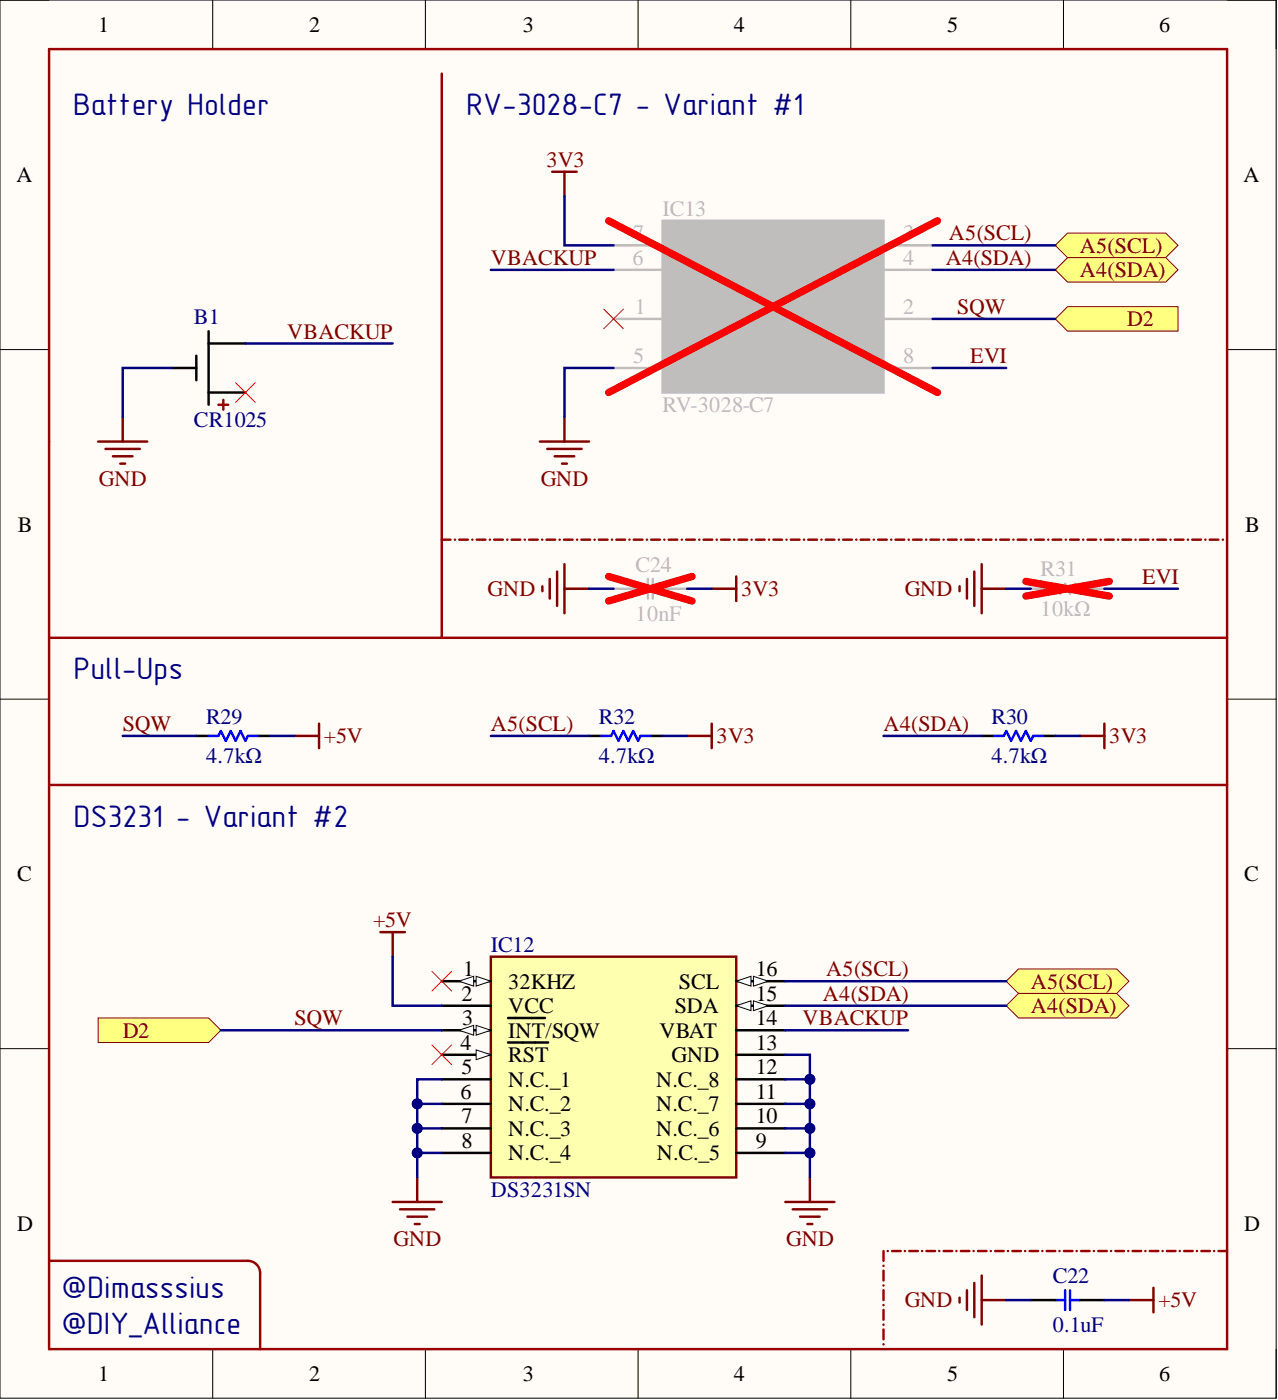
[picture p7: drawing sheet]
<svg xmlns="http://www.w3.org/2000/svg" width="132mm" height="145mm" viewBox="0 0 132 145" stroke-linecap="round" stroke-linejoin="round" font-family="sans-serif">
<defs><g id="words">
<g font-size="3.2" fill="#000080">
<text x="7.6" y="11.9">Battery Holder</text>
<text x="48.1" y="11.9">RV-3028-C7 - Variant #1</text>
<text x="7.6" y="70.2">Pull-Ups</text>
<text x="7.6" y="85.4">DS3231 - Variant #2</text>
<text x="6.3" y="134.1">@Dimasssius</text>
<text x="6.3" y="137.9">@DIY_Alliance</text>
</g>
<g font-size="2.3">
<text x="10.1" y="3.3">1</text>
<text x="31.9" y="3.3">2</text>
<text x="54" y="3.3">3</text>
<text x="75.8" y="3.3">4</text>
<text x="97.8" y="3.3">5</text>
<text x="119.7" y="3.3">6</text>
<text x="1.7" y="18.8">A</text>
<text x="128.4" y="18.8">A</text>
<text x="1.9" y="54.9">B</text>
<text x="128.5" y="54.9">B</text>
<text x="1.8" y="91.1">C</text>
<text x="128.5" y="91.1">C</text>
<text x="47.8" y="100.9">1</text>
<text x="78" y="100.9">16</text>
<text x="47.6" y="103.4">2</text>
<text x="47.7" y="105.9">3</text>
<text x="52.4" y="102.1">32KHZ</text>
<text x="52.4" y="104.7">VCC</text>
<text x="52.4" y="107.2">INT/SQW</text>
<text x="68.1" y="107.2">VBAT</text>
<text x="69.7" y="104.7">SDA</text>
<text x="70.1" y="102.1">SCL</text>
<text x="78" y="103.4">15</text>
<text x="78" y="105.9">14</text>
<text x="47.5" y="108.5">4</text>
<text x="47.5" y="113.5">6</text>
<text x="47.6" y="111">5</text>
<text x="52.4" y="109.7">RST</text>
<text x="52.4" y="112.3">N.C._1</text>
<text x="67.7" y="112.3">N.C._8</text>
<text x="69.3" y="109.7">GND</text>
<text x="78" y="108.5">13</text>
<text x="78" y="111">12</text>
<text x="78" y="113.5">11</text>
<text x="47.6" y="116.1">7</text>
<text x="47.6" y="118.6">8</text>
<text x="52.4" y="114.8">N.C._2</text>
<text x="52.4" y="117.3">N.C._3</text>
<text x="52.4" y="119.9">N.C._4</text>
<text x="67.7" y="114.8">N.C._7</text>
<text x="67.7" y="117.3">N.C._6</text>
<text x="67.8" y="119.9">N.C._5</text>
<text x="78" y="116.1">10</text>
<text x="78" y="118.6">9</text>
<text x="1.8" y="127.1">D</text>
<text x="128.5" y="127.1">D</text>
<text x="10.1" y="142.7">1</text>
<text x="31.9" y="142.7">2</text>
<text x="54" y="142.7">3</text>
<text x="75.8" y="142.7">4</text>
<text x="97.8" y="142.7">5</text>
<text x="119.7" y="142.7">6</text>
</g>
<g font-size="2.3" fill="#800000">
<text x="56.4" y="17.2">3V3</text>
<text x="50.7" y="27.4">VBACKUP</text>
<text x="97.6" y="27.4">A4(SDA)</text>
<text x="98" y="24.8">A5(SCL)</text>
<text x="111.5" y="26.1">A5(SCL)</text>
<text x="111.5" y="28.6">A4(SDA)</text>
<text x="29.6" y="35">VBACKUP</text>
<text x="98.8" y="32.4">SQW</text>
<text x="116.4" y="33.7">D2</text>
<text x="100.2" y="37.5">EVI</text>
<text x="10.2" y="50.2">GND</text>
<text x="55.8" y="50.2">GND</text>
<text x="50.3" y="61.6">GND</text>
<text x="76.5" y="61.6">3V3</text>
<text x="93.4" y="61.6">GND</text>
<text x="117.9" y="60.3">EVI</text>
<text x="12.7" y="75.5">SQW</text>
<text x="33.4" y="76.8">+5V</text>
<text x="50.7" y="75.5">A5(SCL)</text>
<text x="74" y="76.8">3V3</text>
<text x="91.2" y="75.5">A4(SDA)</text>
<text x="114.5" y="76.8">3V3</text>
<text x="38.5" y="95.8">+5V</text>
<text x="85.3" y="100.9">A5(SCL)</text>
<text x="12.7" y="107.2">D2</text>
<text x="30.4" y="105.9">SQW</text>
<text x="82.9" y="105.9">VBACKUP</text>
<text x="85" y="103.4">A4(SDA)</text>
<text x="106.4" y="102.1">A5(SCL)</text>
<text x="106.4" y="104.7">A4(SDA)</text>
<text x="40.6" y="128.7">GND</text>
<text x="81.2" y="128.7">GND</text>
<text x="93.4" y="135.1">GND</text>
<text x="119.6" y="135.1">+5V</text>
</g>
<g font-size="2.3" fill="#bfbebc">
<text x="68.4" y="22.3">IC13</text>
<text x="65.3" y="27.4">6</text>
<text x="65.4" y="24.8">7</text>
<text x="70.2" y="28.6">VBACKUP</text>
<text x="70.2" y="26.1">VDD</text>
<text x="84.9" y="28.6">SDA</text>
<text x="85.3" y="26.1">SCL</text>
<text x="93.2" y="24.8">3</text>
<text x="93.2" y="27.4">4</text>
<text x="65.5" y="32.4">1</text>
<text x="70.2" y="33.7">CLKOUT</text>
<text x="93.2" y="32.4">2</text>
<text x="65.4" y="37.5">5</text>
<text x="70.2" y="38.8">GND</text>
<text x="85.7" y="38.8">EVI</text>
<text x="93.2" y="37.5">8</text>
<text x="68.4" y="42.6">RV-3028-C7</text>
<text x="65.6" y="59.1">C24</text>
<text x="107.4" y="59.6">R31</text>
<text x="65.6" y="64.1">10nF</text>
<text x="107.4" y="63.6">10kΩ</text>
</g>
<g font-size="2.3" fill="#000080">
<text x="20" y="33.5">B1</text>
<text x="20" y="44.1">CR1025</text>
<text x="21.3" y="74.8">R29</text>
<text x="61.8" y="74.8">R32</text>
<text x="102.4" y="74.8">R30</text>
<text x="21.3" y="78.8">4.7kΩ</text>
<text x="61.8" y="78.8">4.7kΩ</text>
<text x="102.4" y="78.8">4.7kΩ</text>
<text x="50.7" y="98.3">IC12</text>
<text x="50.7" y="123.7">DS3231SN</text>
<text x="108.7" y="132.5">C22</text>
<text x="108.7" y="137.6">0.1uF</text>
</g>
</g></defs>
<path d="M0 0h131.8v144.5h-131.8z" fill-rule="evenodd" fill="#fffcf8"/>
<path d="M0 0h131.8v144.5h-131.8z" fill="none" stroke="#000" stroke-width=".1"/>
<path d="M5.1 5.1h121.6v134.3h-121.6z" fill-rule="evenodd" fill="#fffcf8"/>
<g fill="none" stroke="#000" stroke-width=".1">
<path d="M0 0h5.1M5.1 5.1h121.6v134.3h-121.6zM22 0v5.1M43.9 0v5.1M65.9 0v5.1M87.8 0v5.1M109.8 0v5.1M126.7 0h5.1v5.1M0 36.1h5.1M126.7 36.1h5.1M0 72.2h5.1M126.7 72.2h5.1"/>
<path d="M0 108.3h5.1M126.7 108.3h5.1M22 139.4v5.1M43.9 139.4v5.1M65.9 139.4v5.1M87.8 139.4v5.1M109.8 139.4v5.1M131.8 139.4v5.1"/>
</g>
<path d="M50.7 98.8h25.3v22.8h-25.3z" fill-rule="evenodd" fill="#ffffb0"/>
<path d="M50.7 98.8h25.3v22.8h-25.3z" fill="none" stroke="#800000" stroke-width=".25"/>
<path d="M45.6 101.4h5.1" fill="none" stroke="#000" stroke-width=".25"/>
<path d="M49.2 100.9l1.5 .5-1.5 .5z" fill="#f8fcff"/>
<path d="M49.2 100.9l1.5 .5-1.5 .5z" fill="none" stroke="#000" stroke-width=".1"/>
<path d="M47.4 101.4l1.5-.5v1z" fill="#f8fcff"/>
<path d="M47.4 101.4l1.5-.5v1z" fill="none" stroke="#000" stroke-width=".1"/>
<path d="M45.6 103.9h5.1M45.6 106.4h5.1" fill="none" stroke="#000" stroke-width=".25"/>
<path d="M49.2 105.9l1.5 .5-1.5 .5z" fill="#f8fcff"/>
<path d="M49.2 105.9l1.5 .5-1.5 .5z" fill="none" stroke="#000" stroke-width=".1"/>
<path d="M47.4 106.4l1.5-.5v1z" fill="#f8fcff"/>
<path d="M47.4 106.4l1.5-.5v1z" fill="none" stroke="#000" stroke-width=".1"/>
<path d="M45.6 109h5.1M52.4 105.2h3.9" fill="none" stroke="#000" stroke-width=".25"/>
<path d="M49.2 108.5l1.5 .5-1.5 .5z" fill="#f8fcff"/>
<path d="M49.2 108.5l1.5 .5-1.5 .5z" fill="none" stroke="#000" stroke-width=".1"/>
<path d="M45.6 111.5h5.1M45.6 114h5.1M45.6 116.6h5.1M45.6 119.1h5.1M52.4 107.7h4.2M76 101.4h5.1" fill="none" stroke="#000" stroke-width=".25"/>
<path d="M76 101.4l1.5-.5v1z" fill="#f8fcff"/>
<path d="M76 101.4l1.5-.5v1z" fill="none" stroke="#000" stroke-width=".1"/>
<path d="M77.8 100.9l1.5 .5-1.5 .5z" fill="#f8fcff"/>
<path d="M77.8 100.9l1.5 .5-1.5 .5z" fill="none" stroke="#000" stroke-width=".1"/>
<path d="M76 103.9h5.1" fill="none" stroke="#000" stroke-width=".25"/>
<path d="M76 103.9l1.5-.5v1z" fill="#f8fcff"/>
<path d="M76 103.9l1.5-.5v1z" fill="none" stroke="#000" stroke-width=".1"/>
<path d="M77.8 103.4l1.5 .5-1.5 .5z" fill="#f8fcff"/>
<path d="M77.8 103.4l1.5 .5-1.5 .5z" fill="none" stroke="#000" stroke-width=".1"/>
<g fill="none" stroke="#000" stroke-width=".25">
<path d="M17.7 38h2.6M20.3 36.8v2.5M21.5 35.5h3.8M21.5 34.2v7.6M21.5 40.6h3.8M20.3 76h1.2M26.6 76h1.3M60.8 76h1.3M67.1 76h1.3M101.3 76h1.3M107.7 76h1.2M76 106.4h5.1"/>
<path d="M76 109h5.1M76 111.5h5.1M76 114h5.1M76 116.6h5.1M76 119.1h5.1M106.4 134.3h2.5M111.5 134.3h2.5"/>
</g>
<path d="M22.5 41.8h1.1M23.1 41.3v1" fill="none" stroke="#980000" stroke-width=".25"/>
<path d="M21.5 76h1l.3-.5 .5 1 .5-1 .5 1 .5-1 .5 1 .3-.5h1M62.1 76h1l.2-.5 .5 1 .6-1 .5 1 .5-1 .5 1 .2-.5h1M102.6 76h1l.3-.5 .5 1 .5-1 .5 1 .5-1 .5 1 .3-.5h1M108.9 134.3h1.1M110 133.3v2M110.5 133.3v2M110.5 134.3h1" fill="none" stroke="#00f" stroke-width=".25"/>
<path d="M44.6 100.4l2 2M44.6 108l2 2M46.6 100.4l-2 2M46.6 108l-2 2" fill="none" stroke="#f00" stroke-width=".1"/>
<g fill="none" stroke="#800000" stroke-width=".25">
<path d="M30.4 76h2.5M32.9 74.8v2.5M39.3 96.3h2.5M40.5 96.3v2.5M40.5 124.2h5.1M41.3 124.9h3.5M42.1 125.7h2M42.8 126.5h.5M43.1 121.6v2.6M81.1 124.2h5M81.8 124.9h3.6M82.6 125.7h2"/>
<path d="M83.4 126.5h.5M83.6 121.6v2.6M99.1 134.1v.5M99.8 133.3v2M100.6 132.5v3.6M101.3 131.8v5M101.3 134.3h2.6"/>
</g>
<path d="M105.1 100.1h10.2l1.2 1.3-1.2 1.2h-10.2l-1.2-1.2z" fill-rule="evenodd" fill="#ffff80"/>
<path d="M105.1 100.1h10.2l1.2 1.3-1.2 1.2h-10.2l-1.2-1.2z" fill="none" stroke="#800000" stroke-width=".1"/>
<path d="M105.1 102.6h10.2l1.2 1.3-1.2 1.3h-10.2l-1.2-1.3z" fill-rule="evenodd" fill="#ffff80"/>
<path d="M105.1 102.6h10.2l1.2 1.3-1.2 1.3h-10.2l-1.2-1.3z" fill="none" stroke="#800000" stroke-width=".1"/>
<path d="M10.1 105.2h11.4l1.3 1.2-1.3 1.3h-11.4z" fill-rule="evenodd" fill="#ffff80"/>
<path d="M10.1 105.2h11.4l1.3 1.2-1.3 1.3h-11.4z" fill="none" stroke="#800000" stroke-width=".1"/>
<path d="M5.1 5.1h121.6v134.3h-121.6zM5.1 81.1h121.6M5.1 130.3h20.5a1.27 1.27 0 0 1 1.3 1.2v7.9" fill="none" stroke="#980000" stroke-width=".25"/>
<path d="M10.1 45.6h5.1M10.9 46.4h3.5M11.7 47.1h2M12.4 47.9h.5M12.7 43.1v2.5M70.9 76h2.6M73.5 74.8v2.5M111.5 76h2.5M114 74.8v2.5" fill="none" stroke="#800000" stroke-width=".25"/>
<path d="M24.3 39.5l2.1 2.1M26.4 39.5l-2.1 2.1" fill="none" stroke="#f00" stroke-width=".1"/>
<path d="M110.2 24.1h10.1l1.3 1.2-1.3 1.3h-10.1l-1.3-1.3z" fill-rule="evenodd" fill="#ffff80"/>
<path d="M110.2 24.1h10.1l1.3 1.2-1.3 1.3h-10.1l-1.3-1.3z" fill="none" stroke="#800000" stroke-width=".1"/>
<path d="M110.2 26.6h10.1l1.3 1.3-1.3 1.2h-10.1l-1.3-1.2z" fill-rule="evenodd" fill="#ffff80"/>
<path d="M110.2 26.6h10.1l1.3 1.3-1.3 1.2h-10.1l-1.3-1.2z" fill="none" stroke="#800000" stroke-width=".1"/>
<path d="M110.2 31.7h11.4v2.5h-11.4l-1.3-1.3z" fill-rule="evenodd" fill="#ffff80"/>
<path d="M110.2 31.7h11.4v2.5h-11.4l-1.3-1.3z" fill="none" stroke="#800000" stroke-width=".1"/>
<path d="M68.4 22.8h22.8v17.8h-22.8z" fill-rule="evenodd" fill="#bfbebc"/>
<g fill="none" stroke="#bfbebc" stroke-width=".25">
<path d="M63.3 32.9h5.1M63.3 25.3h5.1M63.3 27.9h5.1M63.3 38h5.1M68.4 22.8h22.8v17.8h-22.8zM85.7 31.7h3.7M91.2 32.9h5.1M91.2 25.3h5.1M91.2 27.9h5.1M91.2 38h5.1M66.9 59.8v2M67.4 59.8v2"/>
<path d="M63.3 60.8h3.6M67.4 60.8h3.5M106.4 60.8h2.3l.2-.5 .6 1 .5-1 .5 1 .5-1 .5 1 .2-.5h2.3"/>
</g>
<path d="M62.8 22.8l34 17.8M96.8 22.8l-34 17.8M62.8 59.6l8.6 2.5M71.4 59.6l-8.6 2.5M105.9 60.1l8.6 1.5M114.5 60.1l-8.6 1.5" fill="none" stroke="#f00" stroke-width=".76"/>
<path d="M62.3 31.9l2.1 2.1M64.4 31.9l-2.1 2.1" fill="none" stroke="#f00" stroke-width=".1"/>
<g fill="none" stroke="#800000" stroke-width=".25">
<path d="M57 17.7h2.5M58.3 17.7v2.6M55.7 45.6h5.1M56.5 46.4h3.5M56.8 59.8v2M57.3 47.1h2M57.5 59.1v3.5M58 47.9h.5M58.3 43.1v2.5M58.3 58.3v5.1M76 59.6v2.5M99.8 59.8v2"/>
<path d="M100.6 59.1v3.5M101.3 58.3v5.1M56 60.6v.5M58.3 60.8h2.5M73.5 60.8h2.5M99.1 60.6v.5M101.3 60.8h2.6M116.5 134.3h2.6M119.1 133v2.6"/>
</g>
<g fill="none" stroke="#980000" stroke-width=".25">
<path d="M45.6 7.6v58.3M45.6 55.8h.9M47 55.8h.1M47.4 55.8h.9M48.8 55.8h.1M49.2 55.8h.9M50.6 55.8h.1M51 55.8h.9M52.4 55.8h.1M52.8 55.8h.9M54.2 55.8h.1M54.6 55.8h.9"/>
<path d="M56 55.8h.1M56.4 55.8h.9M57.8 55.8h.1M58.2 55.8h.9M59.6 55.8h.1M60 55.8h.9M61.4 55.8h.1M61.8 55.8h.9M63.2 55.8h.1M63.6 55.8h.9M65 55.8h.1M65.4 55.8h.9"/>
<path d="M66.8 55.8h.1M67.2 55.8h.9M68.6 55.8h.1M69 55.8h.9M70.4 55.8h.1M70.8 55.8h.9M72.2 55.8h.1M72.6 55.8h.9M74 55.8h.1M74.4 55.8h.9M75.8 55.8h.1M76.2 55.8h.9"/>
<path d="M77.6 55.8h.1M78 55.8h.9M79.4 55.8h.1M79.8 55.8h.9M81.2 55.8h.1M81.6 55.8h.9M83 55.8h.1M83.4 55.8h.9M84.8 55.8h.1M85.2 55.8h.9M86.6 55.8h.1M87 55.8h.9"/>
<path d="M88.4 55.8h.1M88.8 55.8h.9M90.2 55.8h.1M90.7 55.8h.8M92 55.8h.1M92.5 55.8h.9M93.8 55.8h.1M94.3 55.8h.9M95.6 55.8h.1M96.1 55.8h.9M97.4 55.8h.1M97.9 55.8h.9"/>
<path d="M99.2 55.8h.1M99.7 55.8h.9M101 55.8h.1M101.5 55.8h.9M102.8 55.8h.1M103.3 55.8h.9M104.6 55.8h.1M105.1 55.8h.9M106.4 55.8h.1M106.9 55.8h.9M108.2 55.8h.1M108.7 55.8h.9"/>
<path d="M110 55.8h.1M110.5 55.8h.9M111.8 55.8h.1M112.3 55.8h.9M113.6 55.8h.1M114.1 55.8h.9M115.4 55.8h.1M115.9 55.8h.9M117.2 55.8h.1M117.7 55.8h.9M119 55.8h.1M119.5 55.8h.9"/>
<path d="M120.8 55.8h.1M121.3 55.8h.9M122.6 55.8h.1M123.1 55.8h.9M124.4 55.8h.1M124.9 55.8h.9M126.2 55.8h.1M5.1 65.9h121.6M91.2 129.2v1.1M91.2 130.8h.1M91.2 131.3v1M91.2 132.8h.1"/>
<path d="M91.2 133.3v1M91.2 134.8h.1M91.2 135.3v1M91.2 136.8v.1M91.2 137.4v1M91.2 138.9h.1M91.6 129.2h.1M92.1 129.2h.9M93.4 129.2h.1M93.9 129.2h.9M95.2 129.2h.1M95.6 129.2h.9"/>
<path d="M97 129.2h.1M97.4 129.2h.9M98.7 129.2h.1M99.2 129.2h.9M100.5 129.2h.1M101 129.2h.9M102.3 129.2h.1M102.7 129.2h.9M104.1 129.2h.1M104.5 129.2h.9M105.8 129.2h.1M106.3 129.2h.9"/>
<path d="M107.6 129.2h.1M108.1 129.2h.8M109.4 129.2h.1M109.8 129.2h.9M111.1 129.2h.1M111.6 129.2h.9M112.9 129.2h.1M113.4 129.2h.9M114.7 129.2h.1M115.2 129.2h.8M116.5 129.2h.1M116.9 129.2h.9"/>
<path d="M118.2 129.2h.1M118.7 129.2h.9M120 129.2h.1M120.5 129.2h.9M121.8 129.2h.1M122.2 129.2h.9M123.6 129.2h.1M124 129.2h.9M125.3 129.2h.1M125.8 129.2h.9"/>
</g>
<path d="M81.1 111.5h2.5" fill="none" stroke="#000080" stroke-width=".25"/>
<circle cx="83.6" cy="111.5" r=".51" fill="#000080"/>
<circle cx="83.6" cy="111.5" r=".51" fill="none" stroke="#000080" stroke-width=".1"/>
<path d="M81.1 114h2.5" fill="none" stroke="#000080" stroke-width=".25"/>
<circle cx="83.6" cy="114" r=".51" fill="#000080"/>
<circle cx="83.6" cy="114" r=".51" fill="none" stroke="#000080" stroke-width=".1"/>
<path d="M81.1 116.6h2.5" fill="none" stroke="#000080" stroke-width=".25"/>
<circle cx="83.6" cy="116.6" r=".51" fill="#000080"/>
<circle cx="83.6" cy="116.6" r=".51" fill="none" stroke="#000080" stroke-width=".1"/>
<path d="M81.1 119.1h2.5" fill="none" stroke="#000080" stroke-width=".25"/>
<circle cx="83.6" cy="119.1" r=".51" fill="#000080"/>
<circle cx="83.6" cy="119.1" r=".51" fill="none" stroke="#000080" stroke-width=".1"/>
<path d="M43.1 114h2.5" fill="none" stroke="#000080" stroke-width=".25"/>
<circle cx="43.1" cy="114" r=".51" fill="#000080"/>
<circle cx="43.1" cy="114" r=".51" fill="none" stroke="#000080" stroke-width=".1"/>
<path d="M43.1 116.6h2.5" fill="none" stroke="#000080" stroke-width=".25"/>
<circle cx="43.1" cy="116.6" r=".51" fill="#000080"/>
<circle cx="43.1" cy="116.6" r=".51" fill="none" stroke="#000080" stroke-width=".1"/>
<path d="M43.1 119.1h2.5" fill="none" stroke="#000080" stroke-width=".25"/>
<circle cx="43.1" cy="119.1" r=".51" fill="#000080"/>
<circle cx="43.1" cy="119.1" r=".51" fill="none" stroke="#000080" stroke-width=".1"/>
<path d="M45.6 111.5h-2.5v10.1M81.1 101.4h22.8M103.9 134.3h2.5" fill="none" stroke="#000080" stroke-width=".25"/>
<circle cx="43.1" cy="119.1" r=".51" fill="#000080"/>
<circle cx="43.1" cy="119.1" r=".51" fill="none" stroke="#000080" stroke-width=".1"/>
<circle cx="43.1" cy="116.6" r=".51" fill="#000080"/>
<circle cx="43.1" cy="116.6" r=".51" fill="none" stroke="#000080" stroke-width=".1"/>
<circle cx="43.1" cy="114" r=".51" fill="#000080"/>
<circle cx="43.1" cy="114" r=".51" fill="none" stroke="#000080" stroke-width=".1"/>
<path d="M81.1 109h2.5v12.6" fill="none" stroke="#000080" stroke-width=".25"/>
<circle cx="83.6" cy="111.5" r=".51" fill="#000080"/>
<circle cx="83.6" cy="111.5" r=".51" fill="none" stroke="#000080" stroke-width=".1"/>
<circle cx="83.6" cy="114" r=".51" fill="#000080"/>
<circle cx="83.6" cy="114" r=".51" fill="none" stroke="#000080" stroke-width=".1"/>
<circle cx="83.6" cy="116.6" r=".51" fill="#000080"/>
<circle cx="83.6" cy="116.6" r=".51" fill="none" stroke="#000080" stroke-width=".1"/>
<circle cx="83.6" cy="119.1" r=".51" fill="#000080"/>
<circle cx="83.6" cy="119.1" r=".51" fill="none" stroke="#000080" stroke-width=".1"/>
<g fill="none" stroke="#000080" stroke-width=".25">
<path d="M17.7 38h-5v5.1M25.3 35.5h15.2M50.7 27.9h12.6M58.3 20.3v5h5M63.3 38h-5v5.1M96.3 27.9h12.6M96.3 25.3h12.6M96.3 32.9h12.6M96.3 38h7.6M12.7 76h7.6M27.9 76h2.5M50.7 76h10.1"/>
<path d="M60.8 60.8h2.5M68.4 76h2.5M70.9 60.8h2.6M91.2 76h10.1M103.9 60.8h2.5M108.9 76h2.6M114 60.8h7.6M40.5 98.8v5.1h5.1M22.8 106.4h22.8M81.1 106.4h12.6M81.1 103.9h22.8M114 134.3h2.5"/>
</g>
<use href="#words"/>
</svg>
